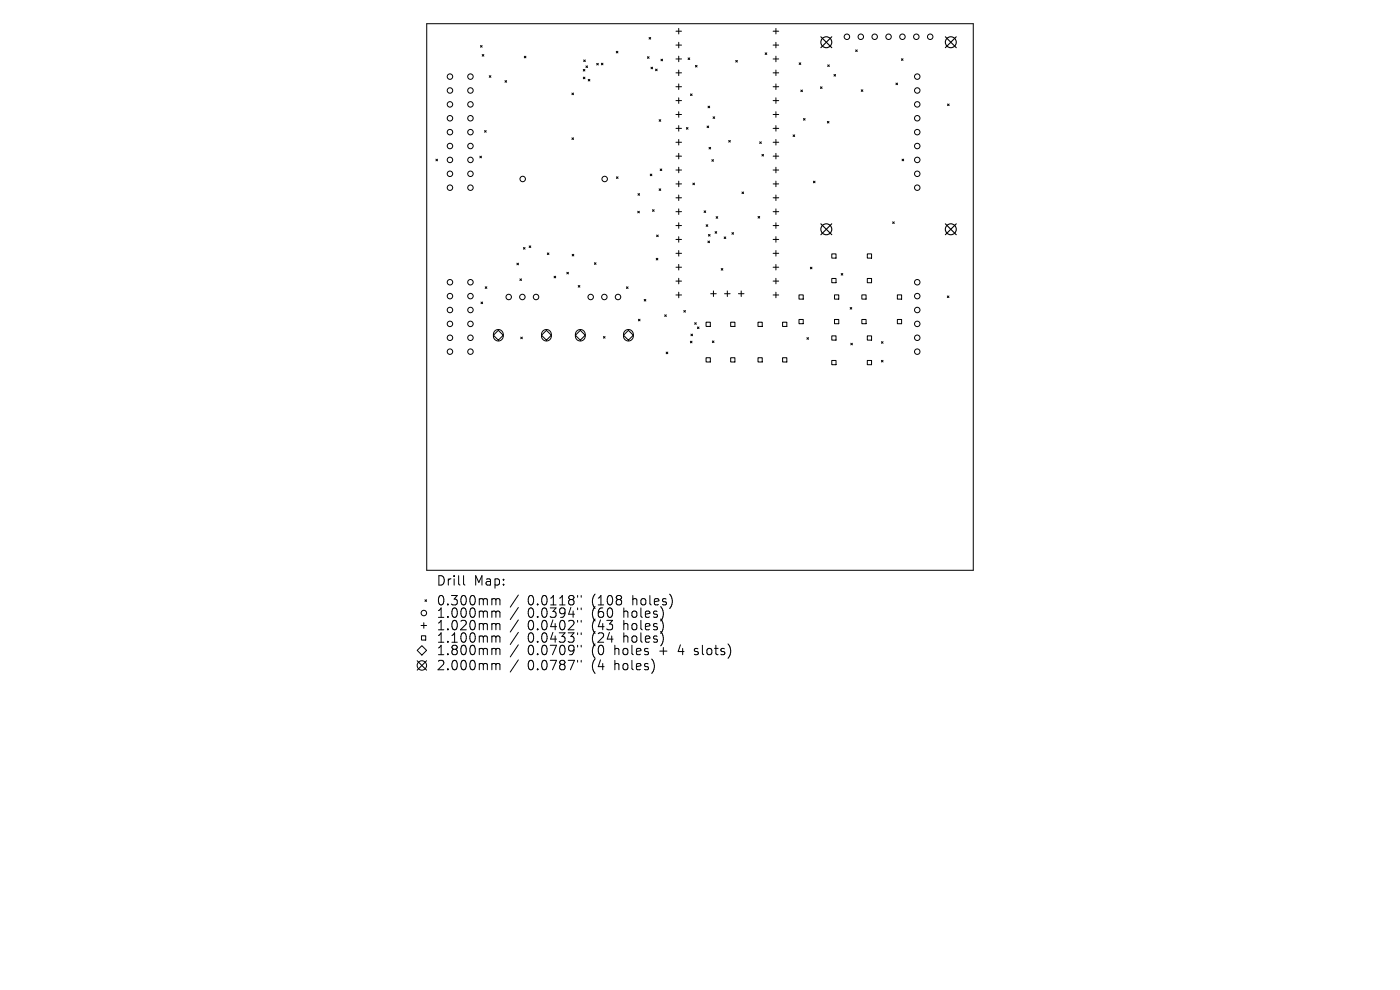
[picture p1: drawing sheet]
<svg xmlns="http://www.w3.org/2000/svg" width="297mm" height="210mm" viewBox="0 0 297 210" stroke-linecap="round" stroke-linejoin="round" font-family="sans-serif">
<defs><g id="words">
<g font-size="2.8">
<text x="92.5" y="124.5">Drill</text>
<text x="100.5" y="124.5">Map:</text>
<text x="92.5" y="128.7">0.300mm</text>
<text x="92.5" y="131.3">1.000mm</text>
<text x="111.9" y="128.7">0.0118&quot;</text>
<text x="111.9" y="131.3">0.0394&quot;</text>
<text x="125.7" y="128.7">(108</text>
<text x="125.7" y="131.3">(60</text>
<text x="132.5" y="131.3">holes)</text>
<text x="134.4" y="128.7">holes)</text>
<text x="92.5" y="134">1.020mm</text>
<text x="92.5" y="136.6">1.100mm</text>
<text x="111.9" y="134">0.0402&quot;</text>
<text x="111.9" y="136.6">0.0433&quot;</text>
<text x="125.7" y="134">(43</text>
<text x="125.7" y="136.6">(24</text>
<text x="132.5" y="134">holes)</text>
<text x="132.5" y="136.6">holes)</text>
<text x="92.5" y="139.3">1.800mm</text>
<text x="92.5" y="142.5">2.000mm</text>
<text x="111.9" y="139.3">0.0709&quot;</text>
<text x="111.9" y="142.5">0.0787&quot;</text>
<text x="125.7" y="139.3">(0</text>
<text x="125.7" y="142.5">(4</text>
<text x="130.6" y="139.3">holes</text>
<text x="130.6" y="142.5">holes)</text>
<text x="140.4" y="139.3">+</text>
<text x="144.6" y="139.3">4</text>
<text x="148.2" y="139.3">slots)</text>
</g>
</g></defs>
<g fill="none" stroke="#000" stroke-width=".21">
<path d="M90.5 5h116v116h-116zM101.9 9.7l.4 .3M102.3 9.7l-.4 .3M102.3 11.6l.3 .3M102.6 11.6l-.3 .3M103.8 16.1l.3 .3M104.1 16.1l-.3 .3M107.1 17.1l.4 .3M107.5 17.1l-.4 .3M111.2 11.9l.4 .4M111.6 11.9l-.4 .4M121.3 19.7l.4 .4"/>
<path d="M121.7 19.7l-.4 .4M123.7 14.7l.4 .4M123.7 16.4l.4 .3M123.8 12.7l.4 .4M124.1 14.7l-.4 .4M124.1 16.4l-.4 .3M124.2 12.7l-.4 .4M124.3 14l.4 .3M124.7 14l-.4 .3M124.8 16.8l.3 .4M125.1 16.8l-.3 .4M126.6 13.4l.3 .4"/>
<path d="M126.9 13.4l-.3 .4M127.6 13.4l.3 .4M127.9 13.4l-.3 .4M130.7 10.9l.4 .3M131.1 10.9l-.4 .3M137.3 12l.4 .4M137.7 8l.3 .3M137.7 12l-.4 .4M138 8l-.3 .3M138.1 14.3l.4 .3M138.5 14.3l-.4 .3M139.1 14.7l.3 .3"/>
<path d="M139.4 14.7l-.3 .3M140.2 12.6l.4 .3M140.6 12.6l-.4 .3M143.4 6.6h1.2M143.4 9.6h1.2M143.4 12.5h1.2M143.4 15.5h1.2M143.4 18.4h1.2M144 6v1.2M144 9v1.2M144 11.9v1.2M144 14.9v1.1"/>
<path d="M144 17.8v1.2M146 12.3l.3 .3M146.3 12.3l-.3 .3M146.5 19.9l.3 .4M146.8 19.9l-.3 .4M147.5 13.9l.4 .3M147.9 13.9l-.4 .3M156.1 12.8l.3 .4M156.4 12.8l-.3 .4M162.3 11.2l.4 .4M162.7 11.2l-.4 .4M164 6.6h1.2"/>
<path d="M164 9.6h1.2M164 12.5h1.2M164 15.5h1.2M164 18.4h1.2M164.6 6v1.2M164.6 9v1.2M164.6 11.9v1.2M164.6 14.9v1.1M164.6 17.8v1.2M169.5 13.3l.4 .4M169.9 13.3l-.4 .4M169.9 19.1l.3 .3"/>
<path d="M170.2 19.1l-.3 .3M174.1 18.4l.3 .4M174.4 18.4l-.3 .4M175.6 13.8l.3 .3M175.9 13.8l-.3 .3M176.9 15.8l.4 .3M177.3 15.8l-.4 .3M181.5 10.6l.4 .3M181.9 10.6l-.4 .3M182.7 19l.4 .4M183.1 19l-.4 .4M190.1 17.6l.3 .4"/>
<path d="M190.4 17.6l-.3 .4M191.2 12.5l.4 .3M191.6 12.5l-.4 .3M92.5 33.8l.3 .3M92.8 33.8l-.3 .3M101.8 33.1l.3 .4M102.1 33.1l-.3 .4M102.8 27.7l.3 .3M103.1 27.7l-.3 .3M121.3 29.2l.4 .4M121.7 29.2l-.4 .4M130.8 37.5l.3 .4"/>
<path d="M131.1 37.5l-.3 .4M137.9 36.9l.4 .4M138.3 36.9l-.4 .4M139.8 25.4l.4 .3M140 35.8l.4 .4M140.2 25.4l-.4 .3M140.4 35.8l-.4 .4M143.4 21.3h1.2M143.4 24.3h1.2M143.4 27.2h1.2M143.4 30.2h1.2M143.4 33.1h1.2"/>
<path d="M143.4 36.1h1.2M143.4 39h1.2M144 20.8v1.1M144 23.7v1.2M144 26.6v1.2M144 29.6v1.2M144 32.5v1.2M144 35.5v1.2M144 38.4v1.2M145.6 27.1l.4 .3M146 27.1l-.4 .3M147 38.8l.3 .4"/>
<path d="M147.3 38.8l-.3 .4M150 26.7l.3 .4M150.2 22.5l.4 .4M150.3 26.7l-.3 .4M150.4 31.3l.4 .3M150.6 22.5l-.4 .4M150.8 31.3l-.4 .3M151 33.9l.4 .3M151.3 24.8l.3 .3M151.4 33.9l-.4 .3M151.6 24.8l-.3 .3M154.6 29.8l.3 .3"/>
<path d="M154.9 29.8l-.3 .3M161.2 30.1l.3 .3M161.5 30.1l-.3 .3M161.6 32.8l.4 .3M162 32.8l-.4 .3M164 21.3h1.2M164 24.3h1.2M164 27.2h1.2M164 30.2h1.2M164 33.1h1.2M164 36.1h1.2M164 39h1.2"/>
<path d="M164.6 20.8v1.1M164.6 23.7v1.2M164.6 26.6v1.2M164.6 29.6v1.2M164.6 32.5v1.2M164.6 35.5v1.2M164.6 38.4v1.2M168.2 28.6l.4 .4M168.6 28.6l-.4 .4M170.5 25.1l.3 .4M170.8 25.1l-.3 .4M172.6 38.4l.3 .4"/>
<path d="M172.9 38.4l-.3 .4M175.5 25.7l.4 .4M175.9 25.7l-.4 .4M191.4 33.8l.3 .3M191.7 33.8l-.3 .3M201 22.1l.4 .3M201.4 22.1l-.4 .3M109.7 55.8l.3 .4M110 55.8l-.3 .4M110.3 59.2l.3 .3M110.6 59.2l-.3 .3M111 52.5l.4 .4"/>
<path d="M111.4 52.5l-.4 .4M112.3 52.2l.3 .3M112.6 52.2l-.3 .3M116.1 53.7l.4 .3M116.5 53.7l-.4 .3M117.5 58.6l.4 .3M117.9 58.6l-.4 .3M120.2 57.8l.4 .3M120.6 57.8l-.4 .3M121.4 53.9l.3 .4M121.7 53.9l-.3 .4M126.1 55.7l.3 .4"/>
<path d="M126.4 55.7l-.3 .4M135.3 44.8l.3 .4M135.3 41.1l.4 .3M135.6 44.8l-.3 .4M135.7 41.1l-.4 .3M138.4 44.5l.4 .3M138.8 44.5l-.4 .3M139.2 54.8l.4 .3M139.3 49.9l.3 .3M139.6 54.8l-.4 .3M139.6 49.9l-.3 .3M139.8 40.1l.4 .3"/>
<path d="M140.2 40.1l-.4 .3M143.4 42h1.2M143.4 44.9h1.2M143.4 47.8h1.2M143.4 50.8h1.2M143.4 53.7h1.2M143.4 56.7h1.2M143.4 59.6h1.2M144 41.4v1.1M144 44.3v1.2M144 47.3v1.1M144 50.2v1.2"/>
<path d="M144 53.1v1.2M144 56.1v1.2M144 59v1.2M149.4 44.7l.3 .4M149.7 44.7l-.3 .4M149.8 47.7l.4 .3M150.2 47.7l-.4 .3M150.2 51.1l.3 .4M150.3 49.7l.3 .4M150.5 51.1l-.3 .4M150.6 49.7l-.3 .4M151.7 49.1l.3 .4"/>
<path d="M151.9 46l.4 .3M152 49.1l-.3 .4M152.3 46l-.4 .3M153 57l.3 .3M153.3 57l-.3 .3M153.6 50.3l.4 .3M154 50.3l-.4 .3M155.3 49.3l.3 .4M155.6 49.3l-.3 .4M157.4 40.7l.4 .4M157.8 40.7l-.4 .4M160.8 45.9l.4 .4"/>
<path d="M161.2 45.9l-.4 .4M164 42h1.2M164 44.9h1.2M164 47.8h1.2M164 50.8h1.2M164 53.7h1.2M164 56.7h1.2M164 59.6h1.2M164.6 41.4v1.1M164.6 44.3v1.2M164.6 47.3v1.1M164.6 50.2v1.2"/>
<path d="M164.6 53.1v1.2M164.6 56.1v1.2M164.6 59v1.2M171.9 56.7l.4 .3M172.3 56.7l-.4 .3M176.5 53.9h.9v.9h-.9zM176.5 59.1h.9v.9h-.9zM178.4 58l.4 .4M178.8 58l-.4 .4M184 53.9h.9v.9h-.9zM184 59.1h.9v.9h-.9zM189.4 47.1l.3 .3"/>
<path d="M189.7 47.1l-.3 .3M102 64.1l.4 .3M102.4 64.1l-.4 .3M102.9 60.8l.4 .4M103.3 60.8l-.4 .4M105 70.2a1.04 1.04 0 0 1 1.1-.2 1.04 1.04 0 0 1 .7 .9v.4a1.04 1.04 0 0 1-1.1 1 1.04 1.04 0 0 1-1-1v-.6zM105.7 70.1l1.1 1-1.1 1.1-1-1.1zM110.5 71.5l.3 .4M110.8 71.5l-.3 .4M114.9 71.1l1-1 1.1 1-1.1 1.1zM115.2 70.2a1.04 1.04 0 0 1 1.1-.2 1.04 1.04 0 0 1 .7 .9v.4a1.04 1.04 0 0 1-1.1 1 1.04 1.04 0 0 1-1-1v-.6zM122.1 71.1l1-1 1.1 1-1.1 1.1z"/>
<path d="M122.4 70.2a1.04 1.04 0 0 1 1.1-.2 1.04 1.04 0 0 1 .7 .9v.4a1.04 1.04 0 0 1-1.1 1 1.04 1.04 0 0 1-1-1v-.6zM122.7 60.6l.3 .3M123 60.6l-.3 .3M128 71.4l.4 .3M128.4 71.4l-.4 .3M132.6 70.2a1.04 1.04 0 0 1 1.1-.2 1.04 1.04 0 0 1 .7 .9v.4a1.04 1.04 0 0 1-1.1 1 1.04 1.04 0 0 1-1-1v-.6zM132.9 60.8l.3 .4M133.2 60.8l-.3 .4M133.3 70.1l1.1 1-1.1 1.1-1-1.1zM135.4 67.7l.4 .4M135.8 67.7l-.4 .4M136.7 63.5l.3 .4"/>
<path d="M137 63.5l-.3 .4M141 66.8l.4 .3M141.3 74.7l.4 .3M141.4 66.8l-.4 .3M141.7 74.7l-.4 .3M143.4 62.6h1.2M144 62v1.2M145.1 65.9l.3 .3M145.4 65.9l-.3 .3M146.5 72.4l.3 .3M146.6 70.9l.3 .3M146.8 72.4l-.3 .3"/>
<path d="M146.9 70.9l-.3 .3M147.4 68.5l.3 .3M147.7 68.5l-.3 .3M147.9 69.4l.4 .3M148.3 69.4l-.4 .3M149.8 68.3h.9v1h-.9zM149.8 75.9h.9v.9h-.9zM150.8 62.3h1.1M151.1 72.3l.4 .4M151.4 61.7v1.2M151.5 72.3l-.4 .4M153.7 62.3h1.2"/>
<path d="M154.3 61.7v1.2M155 68.3h.9v1h-.9zM155 75.9h.9v.9h-.9zM156.7 62.3h1.1M157.2 61.7v1.2M160.8 68.3h.9v1h-.9zM160.8 75.9h.9v.9h-.9zM164 62.6h1.2M164.6 62v1.2M166 68.3h.9v1h-.9zM166 75.9h.9v.9h-.9zM169.5 62.6h.9v.9h-.9z"/>
<path d="M169.5 67.8h.9v.9h-.9zM171.2 71.6l.3 .4M171.5 71.6l-.3 .4M176.5 71.2h.9v.9h-.9zM176.5 76.5h.9v.9h-.9zM177 62.6h.9v.9h-.9zM177 67.8h.9v.9h-.9zM180.4 65.2l.3 .4M180.5 72.8l.3 .4M180.7 65.2l-.3 .4M180.8 72.8l-.3 .4M182.8 62.6h.9v.9h-.9z"/>
<path d="M182.8 67.8h.9v.9h-.9zM184 71.2h.9v.9h-.9zM184 76.5h.9v.9h-.9zM187 72.5l.3 .3M187 76.4l.3 .4M187.3 72.5l-.3 .3M187.3 76.4l-.3 .4M190.4 62.6h.9v.9h-.9zM190.4 67.8h.9v.9h-.9zM201 62.8l.3 .3M201.3 62.8l-.3 .3M88.5 138l1-1 1 1-1 1z"/>
<path d="M89.3 132.7h1.2M89.4 134.9h.9v.9h-.9zM89.9 132.1v1.2M90.2 127.2l.3 .4M90.5 127.2l-.3 .4M98.3 122.1v1.7l.3 .3M104.6 127l.5 .1 .1 .2M104.6 129.6h.3l.3 .3M104.6 132.3h.3l.3 .3M104.6 134.9h.3l.3 .3M104.6 137.5l.5 .1 .1 .2M105.2 127.3l.3-.3 .5 .1 .1 1.2"/>
<path d="M105.2 127.3v1M105.2 129.9v1.1M105.2 132.6v1M105.2 135.2v1M105.2 137.8v1.1M105.2 129.9l.3-.3 .5 .1 .1 1.3M105.2 132.6l.3-.3 .5 .1 .1 1.2M105.2 135.2l.3-.3 .5 .1 .1 1.2M105.2 137.8l.3-.3 .5 .1 .1 1.3M110 126.2l-1.8 2.6M110 128.9l-1.8 2.5M110 131.5l-1.8 2.6"/>
<path d="M110 134.1l-1.8 2.6M110 136.8l-1.8 2.6M110 140l-1.8 2.6M122.5 126.3v.4M122.5 129v.3M122.5 131.6v.4M122.5 134.2v.4M122.5 136.9v.4M123.3 126.3v.4M123.3 129v.3M123.3 131.6v.4M123.3 134.2v.4"/>
<path d="M123.3 136.9v.4M147.3 138.8l.2 .1M147.4 137.6v.5M88.5 140.2l2 2M90.5 140.2l-2 2M104.6 140.7l.5 .1 .1 .2M105.2 141v1.1M105.2 141l.3-.3 .5 .1 .1 1.3M122.5 140.1v.4M123.3 140.1v.4"/>
<circle cx="95.5" cy="19.2" r=".58"/>
<circle cx="95.5" cy="16.3" r=".58"/>
<circle cx="99.8" cy="19.2" r=".58"/>
<circle cx="99.8" cy="16.3" r=".58"/>
<circle cx="179.7" cy="7.8" r=".58"/>
<circle cx="182.6" cy="7.8" r=".58"/>
<circle cx="185.6" cy="7.8" r=".58"/>
<circle cx="188.5" cy="7.8" r=".58"/>
<circle cx="191.4" cy="7.8" r=".58"/>
<circle cx="194.4" cy="7.8" r=".58"/>
<circle cx="194.6" cy="19.2" r=".58"/>
<circle cx="194.6" cy="16.3" r=".58"/>
<circle cx="197.3" cy="7.8" r=".58"/>
<circle cx="95.5" cy="36.9" r=".58"/>
<circle cx="95.5" cy="33.9" r=".58"/>
<circle cx="95.5" cy="28" r=".58"/>
<circle cx="95.5" cy="25.1" r=".58"/>
<circle cx="95.5" cy="31" r=".58"/>
<circle cx="95.5" cy="39.8" r=".58"/>
<circle cx="95.5" cy="22.1" r=".58"/>
<circle cx="99.8" cy="36.9" r=".58"/>
<circle cx="99.8" cy="33.9" r=".58"/>
<circle cx="99.8" cy="25.1" r=".58"/>
<circle cx="99.8" cy="28" r=".58"/>
<circle cx="99.8" cy="31" r=".58"/>
<circle cx="99.8" cy="39.8" r=".58"/>
<circle cx="99.8" cy="22.1" r=".58"/>
<circle cx="110.9" cy="38" r=".58"/>
<circle cx="128.3" cy="38" r=".58"/>
<circle cx="194.6" cy="36.9" r=".58"/>
<circle cx="194.6" cy="33.9" r=".58"/>
<circle cx="194.6" cy="28" r=".58"/>
<circle cx="194.6" cy="25.1" r=".58"/>
<circle cx="194.6" cy="31" r=".58"/>
<circle cx="194.6" cy="39.8" r=".58"/>
<circle cx="194.6" cy="22.1" r=".58"/>
<circle cx="95.5" cy="59.9" r=".58"/>
<circle cx="99.8" cy="59.9" r=".58"/>
<circle cx="194.6" cy="59.9" r=".58"/>
<circle cx="95.5" cy="68.7" r=".58"/>
<circle cx="95.5" cy="65.8" r=".58"/>
<circle cx="95.5" cy="74.6" r=".58"/>
<circle cx="95.5" cy="62.8" r=".58"/>
<circle cx="95.5" cy="71.7" r=".58"/>
<circle cx="99.8" cy="68.7" r=".58"/>
<circle cx="99.8" cy="65.8" r=".58"/>
<circle cx="99.8" cy="74.6" r=".58"/>
<circle cx="99.8" cy="62.8" r=".58"/>
<circle cx="99.8" cy="71.7" r=".58"/>
<circle cx="107.9" cy="63" r=".58"/>
<circle cx="110.8" cy="63" r=".58"/>
<circle cx="113.7" cy="63" r=".58"/>
<circle cx="125.3" cy="63" r=".58"/>
<circle cx="128.2" cy="63" r=".58"/>
<circle cx="131.1" cy="63" r=".58"/>
<circle cx="194.6" cy="68.7" r=".58"/>
<circle cx="194.6" cy="65.8" r=".58"/>
<circle cx="194.6" cy="74.6" r=".58"/>
<circle cx="194.6" cy="62.8" r=".58"/>
<circle cx="194.6" cy="71.7" r=".58"/>
<circle cx="89.9" cy="130" r=".58"/>
<circle cx="89.5" cy="141.2" r="1"/>
</g>
<g fill="none" stroke="#000" stroke-width=".23">
<path d="M174.1 7.8l2.4 2.3M176.5 7.8l-2.4 2.3M200.5 7.8l2.4 2.3M202.9 7.8l-2.4 2.3M174.1 47.5l2.4 2.3M176.5 47.5l-2.4 2.3M200.5 47.5l2.4 2.3M202.9 47.5l-2.4 2.3"/>
<circle cx="175.3" cy="9" r="1.16"/>
<circle cx="201.7" cy="9" r="1.16"/>
<circle cx="175.3" cy="48.6" r="1.16"/>
<circle cx="201.7" cy="48.6" r="1.16"/>
</g>
<use href="#words"/>
</svg>
